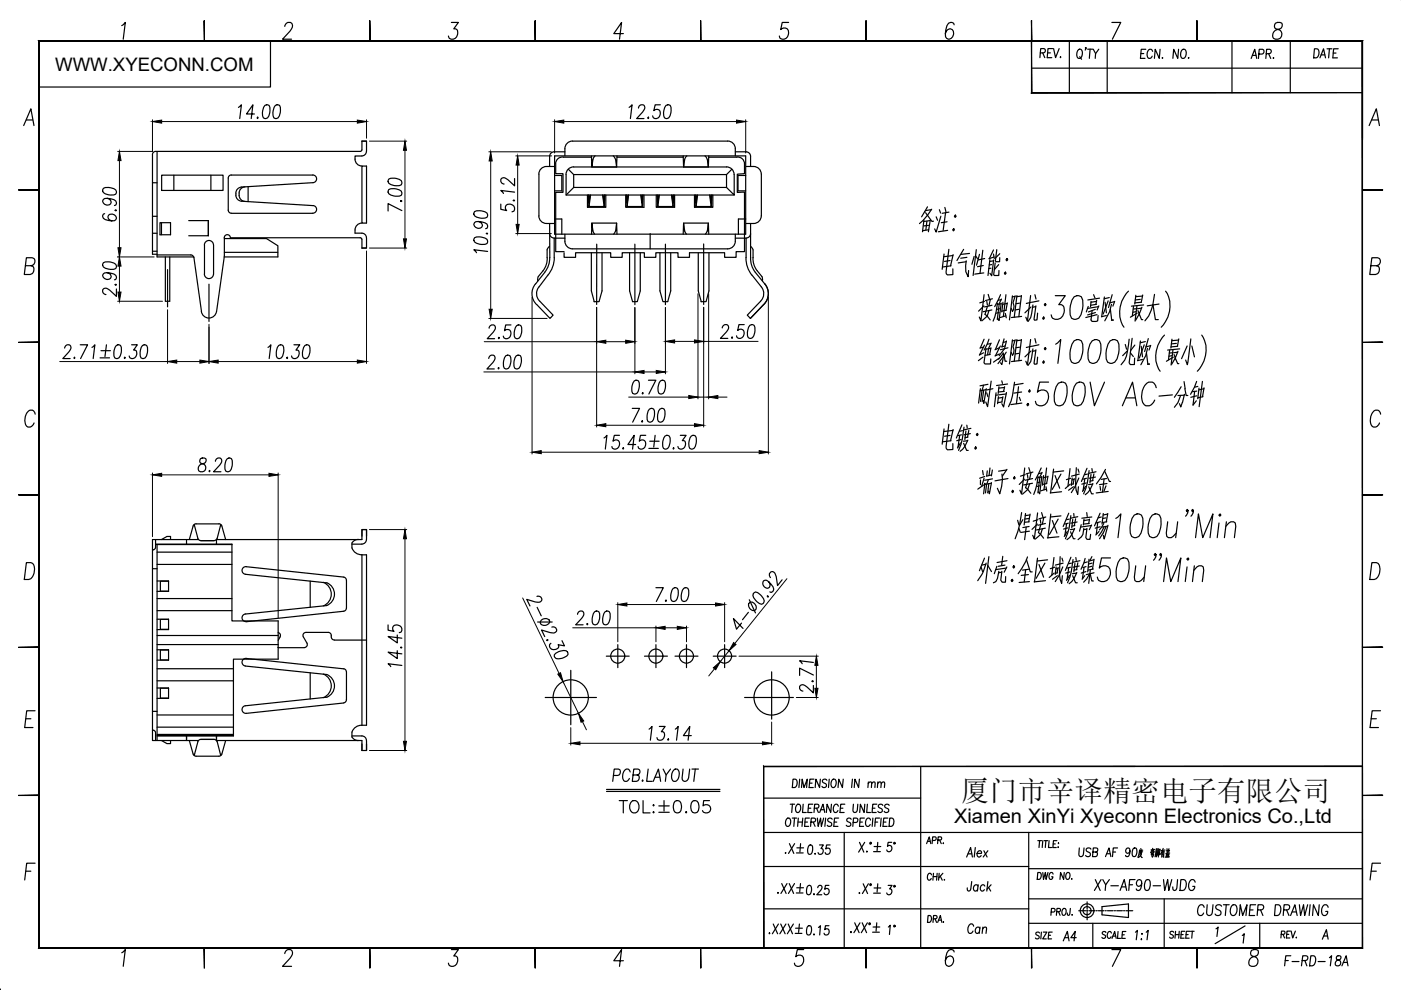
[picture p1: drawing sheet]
<svg xmlns="http://www.w3.org/2000/svg" width="297mm" height="210mm" viewBox="0 0 297 210" stroke-linecap="round" stroke-linejoin="round" font-family="sans-serif">
<defs><g id="words">
<text font-size="6" x="203.7" y="169.7">厦门市辛译精密电子有限公司</text>
<g font-size="5.3">
<text x="224.7" y="200.7">A4</text>
<text x="271.6" y="206">F-RD-18A</text>
</g>
<g font-size="4.9">
<text x="277.6" y="13.4">DATE</text>
<text x="170" y="190.9">0.25</text>
<text x="170" y="199.3">0.15</text>
<text x="204.3" y="199">Can</text>
</g>
<text font-size="4.3" x="202.3" y="174.6">Xiamen XinYi Xyeconn Electronics Co.,Ltd</text>
<text font-size="3.9" x="11.7" y="15.1">WWW.XYECONN.COM</text>
</g></defs>
<!-- layer: XY -->
<g fill="none" stroke="#000" stroke-width=".25">
<path d="M25.8 5.4l.8-.6-.5 3.5M57.3 8.7v9.8h-49.1M60.4 5.6v-.2a.92 .92 0 0 1 1.4-.5 1.21 1.21 0 0 1-.3 1.7l-1.6 1.7h1.9M95.7 4.8h1.5l-1 1.3h.4a1.18 1.18 0 0 1 .2 1.7 1.18 1.18 0 0 1-1.6 .2l-.1-.4M132.2 7.1h-2.1l1.7-2.3-.5 3.5M167.2 4.8h-1.4l-.3 1.5a.97 .97 0 0 1 1.3-.2 .97 .97 0 0 1 .4 1.2 1.06 1.06 0 0 1-.7 1 1.06 1.06 0 0 1-1.2-.3l-.1-.4M202.3 5.3l-.1-.4-.4-.1-.7 .1a4.2 4.2 0 0 0-.6 2.9l.2 .3a1.07 1.07 0 0 0 1.4-.6 1.07 1.07 0 0 0-.7-1.4l-.8 .5-.2 .5M218.7 14.4h70.2M220.6 11.2l.9-.1 .1-.4-.1-.3-.9-.1-.1 1.9M221.1 11.2l.4 1M222.1 8.7h66.8v20.6M222.1 11.2h.6"/>
<path d="M223.2 10.3h-1l-.2 1.9h1M223.4 10.3l.4 1.9 .8-1.9M224.8 12.1h.1zM226.7 8.7v11M228.7 10.5l.1-.1a.6 .6 0 0 1 .7 .8v.4a.6 .6 0 0 1-.6 .8 .6 .6 0 0 1-.6-.8l.1-.7zM228.9 12l.4 .6M230.3 10.2h-.2h.2l-.2 .4M230.6 10.4h1M231.1 10.4l-.1 2M231.8 10.4l.5 1-.1 1M233 10.4l-.7 1M234.7 8.7v11"/>
<path d="M235.7 4.8h1.9l-1.8 3.5M241.9 11.4h.6M242.9 10.4h-.9l-.2 2h1M244.4 10.9a.59 .59 0 0 0-.7-.4 .59 .59 0 0 0-.5 .7v.4a.57 .57 0 0 0 .4 .8 .57 .57 0 0 0 .7-.5M246 10.4l-.2 2-.9-2-.1 2M246.4 12.3h.1zM249.9 10.4l-.2 2-.9-2-.1 2M250.7 10.5l.2-.1a.57 .57 0 0 1 .6 .8v.4a.6 .6 0 0 1-.6 .8 .6 .6 0 0 1-.6-.8l.1-.7zM252 12.2v.2zM261.2 8.7v11M265.3 12.4l.7-2 .5 2M265.5 11.7h.8"/>
<path d="M266.9 11.5h.7l.4-.4a.48 .48 0 0 0-.3-.7h-.7l-.2 2M268.5 11.4l.9-.1 .1-.5-.1-.2-.9-.2-.1 2M269 11.4l.4 1M269.9 12.3h.2zM270.4 4.9a.77 .77 0 0 0 .1 1.2 1.12 1.12 0 0 1 1.3 1.4 1.12 1.12 0 0 1-1.8 .6 1.22 1.22 0 0 1 .8-1.8l.6-.2a.87 .87 0 0 0 .4-1.2l-.4-.1zM273.6 8.7v11M288.9 8.7v20.9M5 26.6l1.5-3.5 .7 3.5M5.6 25.4h1.3M21.9 39.9a2.73 2.73 0 0 1 2.6 .4l.2 .5a1.28 1.28 0 0 1-1.7 .5l-1.1-.5-.1-.3zM32.3 38.7h1M33.3 32.1v22.4h7.8"/>
<path d="M34.3 37.1h13v3.3h-13zM36.9 37.1v3.3M44.7 37.1v3.3M50.6 22.8l.6-.6-.4 2.9M51.2 39.7a1.3 1.3 0 0 0-1.2 1.3M51.2 39.7l15.2-1a.8 .8 0 0 0 .7-.8 .8 .8 0 0 0-.8-.8h-17.3a.65 .65 0 0 0-.6 .7v6.8a.65 .65 0 0 0 .6 .6h17.3a.83 .83 0 0 0 .8-.8 .83 .83 0 0 0-.7-.8l-15.2-.9M51.9 39.6a1.58 1.58 0 0 0-1.2 1.6 1.58 1.58 0 0 0 1.2 1.5M52.6 39.6v3.1M53.9 24.2h-1.6l1.3-2-.3 2.9M54.6 24.8v.3zM56.2 22.3l.5-.1a1.28 1.28 0 0 1 .5 1.7l-.5 1.1-.5 .1a1.31 1.31 0 0 1-.5-1.6zM58.4 22.3l.6-.1a1.28 1.28 0 0 1 .4 1.7l-.4 1.1-.6 .1a1.31 1.31 0 0 1-.5-1.6z"/>
<path d="M76.7 31.8l-.3 .3h-43.4a.65 .65 0 0 0-.7 .6v21.2h1M76.7 29.9h1v2.2M76.7 35.2h1v12.1h-1zM76.7 29.9v1.9M76.7 29.9h1M77.7 32.1a.96 .96 0 0 1-1 1h-1.4a1.61 1.61 0 0 0 1.4 2.1M82.4 38a2.77 2.77 0 0 1 2.7 .3l.1 .6a1.27 1.27 0 0 1-1.6 .4l-1.2-.4-.1-.4zM109.1 37.9v1.5l-1.4-1.3a1.08 1.08 0 0 0-1.4-.3l-.1 .3a.79 .79 0 0 0 .7 .9M114.3 36.9v8.9M116.5 33.2v2.1M117.4 35.3a2.87 2.87 0 0 0-2.7 .5l-.4 .7-.1 .4M117.6 33.1h40.5v16.5h-40.5z"/>
<path d="M117.6 37.2h1.5v3.3h-1.5M117.8 34.7v2.1h1.6v4h-1.6v12.6h1.8M119.4 33.3a1.45 1.45 0 0 0-1.6 1.4M119.5 33.3h5.9M119.8 32.2h-2.3a.96 .96 0 0 0-1 1M120.5 35.9l1.1 1.1M121.4 29.9a1.62 1.62 0 0 0-1.6 1.6v1.6M121.4 29.9h32.9M121.6 39.7l-1.6 1.7M121.6 37h32.4M121.6 39.7h32.4M121.6 37v2.7"/>
<path d="M125.4 33.1l.1 2.3 .2-1.6M126.2 33l-.5 .8M130 33l.5 .8M130.8 33.1l-.1 2.3-.2-1.6M130.8 33.3h14.1M133.4 22.8l.6-.6-.3 2.9M135.4 22.9v-.1a.76 .76 0 0 1 .9-.6 .69 .69 0 0 1 .2 1.1l-1.5 1.8h1.5M137.5 24.8l-.1 .3zM140 22.2h-1.1l-.3 1.3a.79 .79 0 0 1 1.1-.2 .79 .79 0 0 1 .3 1 .81 .81 0 0 1-.7 .8 .81 .81 0 0 1-.9-.5M141.2 22.3l.6-.1a1.28 1.28 0 0 1 .4 1.7l-.4 1.1-.6 .1a1.31 1.31 0 0 1-.5-1.6zM144.9 33.1v2.3l.3-1.6M145.6 33l-.5 .8"/>
<path d="M149.5 33l.5 .8M150.2 33.3h6M150.3 33.1l-.1 2.3-.2-1.6M154 37v2.7l1.7 1.7v-4.4M154.3 29.9a1.62 1.62 0 0 1 1.6 1.6v1.6M155.2 35.9l-1.2 1.1M155.6 37a1.58 1.58 0 0 0-1.6-1.6h-32.4a1.62 1.62 0 0 0-1.6 1.6v4.4h35.7M155.9 32.2h2.3a.96 .96 0 0 1 .9 1M156.2 33.3a1.45 1.45 0 0 1 1.6 1.4v2.1l-1.5 .1v3.9l1.5-.1v12.7h-1.7v1.2h-2.5v-1h-7.4v1h-2.5v-1h-4.6v1h-2.5v-1h-4.7v1h-2.4v-1h-7.5v1h-2.4v-1M158.1 37.2h-1.6v3.3h1.6M158.2 35.3a2.85 2.85 0 0 1 2.7 .5l.4 .7 .1 .4v8.9M159.1 33.2v2.1"/>
<path d="M290.3 26.6l1.5-3.5 .7 3.5M290.8 25.4h1.4M5.4 56.3h1.2a.88 .88 0 0 0 .8-.7 .88 .88 0 0 0-.6-1h-1.2l-.4 3.6h1.2a.98 .98 0 0 0 .8-.8 .98 .98 0 0 0-.6-1.1M21.9 55.7a2.73 2.73 0 0 1 2.6 .3l.2 .6a1.25 1.25 0 0 1-1.7 .5l-1.1-.5-.1-.3zM22.2 45.3l-.3 .1-.1 .5a1.75 1.75 0 0 0 1.9 .9h.6l.2-.2a.87 .87 0 0 0-.5-1.2 .87 .87 0 0 0-1.1 .7l.1 .3 .7 .4M22.7 42.1a.8 .8 0 0 1 .7 1.1 .92 .92 0 0 1-1.1 .2 .92 .92 0 0 1-.4-1.1 2.44 2.44 0 0 1 2.6 .3l.2 .6-.2 .3-.2 .1M22.7 57.8a.79 .79 0 0 1 .7 1.2 .92 .92 0 0 1-1.1 .1 .92 .92 0 0 1-.4-1 2.44 2.44 0 0 1 2.6 .3l.2 .5-.2 .4h-.2M24.4 44.6l.1-.1 .2 .1-.2 .1zM32.3 49.5h1M32.3 45.9h1M32.3 53.3h1M33.3 54.1h7.2"/>
<path d="M33.9 47.2h2.3v2.6h-2.3zM34.2 47.2v2.6M35.1 54.5v9.4h.9v-9.4M35.5 57.2v7.9M40 50h4.2v-3.2v3.2M40 46.8h4.2M40.5 54.1h.3l.3 .5M41.1 54.6l1.6 11.5M43.6 51.3a.96 .96 0 0 1 1.1-.2 .96 .96 0 0 1 .6 .8v6.2a.95 .95 0 0 1-1 1 .95 .95 0 0 1-.9-1l-.1-6.2zM47.6 50.6h8.9l2.4 1.5v2.4h-11.4M47.6 53.5h11.3M48.8 50.4a.65 .65 0 0 0-.6-.6 .65 .65 0 0 0-.7 .6l.1 3.9-1.7 11.8a1.63 1.63 0 0 1-1.6 1.3 1.63 1.63 0 0 1-1.6-1.4"/>
<path d="M48.9 50.4h27.5l.3 .3M50 41.4a1.3 1.3 0 0 0 1.2 1.3M50 41v.4M76.7 47.3a1.62 1.62 0 0 0-1.4 2.1h1.4a1 1 0 0 1 1 1v2.2h-1M76.7 50.8v1.8M76.7 52.6h1M82.4 40.2a2.77 2.77 0 0 1 2.7 .3l.1 .6a1.27 1.27 0 0 1-1.6 .5l-1.2-.5-.1-.4zM84.9 42.6l.2-.1 .1 .1-.1 .1zM85.2 44.7l-2.9-1.5v1.5M100.6 50.4a2.78 2.78 0 0 1 2.7 .4l.1 .5a1.28 1.28 0 0 1-1.7 .5l-1.1-.5-.1-.3zM100.6 44.9a2.84 2.84 0 0 1 2.7 .3l.1 .6a1.28 1.28 0 0 1-1.7 .4l-1.1-.4-.1-.4zM101.4 47a.82 .82 0 0 1 .7 1.2 .92 .92 0 0 1-1.1 .1 .92 .92 0 0 1-.4-1.1 2.47 2.47 0 0 1 2.7 .3l.1 .6-.1 .3-.3 .1"/>
<path d="M103.1 49.5l.2-.1 .1 .1zM103.4 53.3l-2.9-.3 .5 .6M106.2 43.3v1.1l1.2 .3a.81 .81 0 0 1-.1-1.1 .81 .81 0 0 1 1-.3 .83 .83 0 0 1 .8 .7 .83 .83 0 0 1-.6 .9M108.8 42.5l.2-.1 .1 .1-.1 .1zM109.1 40.7l-2.9-.3 .6 .6M114.2 45.8a1.62 1.62 0 0 0 1.7 1.6h1.5M115.2 57.4l-1.1 1.2-.1 1M116 53v1.6M116 54.6l-.2 1.5-.7 1.3M116.5 52.2l-.5 .8M116.5 47.4l.1 7.2M116.5 49.5a.96 .96 0 0 0 1 1"/>
<path d="M116.5 54.6l-.1 1.1-.3 1.1-2.5 3.4M117.5 54.6l-.1 1.2-.6 1.6-2.5 3.4M117.6 46.4h1.5v3.2M119.8 49.6a2.81 2.81 0 0 0 .4 2.7l.8 .4 .4 .1h32.9a1.62 1.62 0 0 0 1.6-1.7v-1.5M119.8 50.5h-2.3v4.1M124.6 41.4v2.6h3.8v-2.6M124.7 41.4l.1 2.4M124.8 41.4l.1 1.6 .2-1.6M124.9 43.8h.1M124.9 43.8h3.2M125.2 41.4l-.3 2.4M125.4 53.6v8.1l.6 2.3"/>
<path d="M125.5 47.3h5.2M125.7 49l.4 .6M125.7 49l-.2-1.7-.1 2.3M126.5 51.8v12.8M127.6 53.6v8.1l-.6 2.3M127.8 41.4l.3 2.4M127.9 41.4l.2 1.6 .1-1.6M128.1 43.8h.1M128.2 41.4l-.1 2.4M130.1 49.6l.4-.6 .2-1.7 .1 2.3M132.7 41.4v2.6h3.8v-2.6M132.8 41.4l.1 2.4"/>
<path d="M132.9 41.4l.1 1.6 .2-1.6M133 43.8h.1M133 43.8h3.2M133.3 41.4l-.3 2.4M133.5 53.6v8.1l.6 2.3h1l.6-2.3v-8.1M134.6 51.8v12.8M135.9 41.4l.3 2.4M135.9 41.4l.3 1.6v-1.6M136.2 43.8h.1M136.3 41.4l-.1 2.4M137.8 49.5v3.3M139.1 41.4v2.6h3.9v-2.6"/>
<path d="M139.3 41.4l.2 2.4M139.4 41.4l.1 1.6 .2-1.6M139.5 43.8h.1M139.8 41.4l-.3 2.4M139.9 53.6v8.1l.7 2.3h1l.6-2.3v-8.1M141.1 51.8v12.8M142.4 41.4l.3 2.4M142.5 41.4l.2 1.6 .1-1.6M142.7 43.8h.1M142.8 41.4l-.1 2.4h-3.2M144.9 47.3h5.3M145.1 49l.4 .6"/>
<path d="M145.2 49l-.3-1.7v2.3M147.2 41.4v2.6h3.9v-2.6M147.4 41.4l.1 2.4M147.5 41.4l.1 1.6 .2-1.6M147.6 43.8h.1M147.6 43.8h3.2M147.9 41.4l-.3 2.4M148 53.6v8.1l.7 2.3M149.2 51.7v12.9M149.6 49.6l.4-.6 .2-1.7 .1 2.3M150.3 53.6v8.1l-.6 2.3M150.5 41.4l.3 2.4"/>
<path d="M150.5 41.4l.3 1.6 .1-1.6M150.8 43.8h.1M150.9 41.4l-.1 2.4M155.9 50.5h2.3v4.1M158.1 46.4h-1.5v3.2M158.2 54.6v1.2l.6 1.6 2.6 3.4a2.26 2.26 0 0 1-.1 3.1l-2.9 2.9 .7 .7 2.8-2.9a3.2 3.2 0 0 0 .2-4.4M159.1 49.5a.96 .96 0 0 1-.9 1M159.1 47.4v7.2M159.1 52.2l.6 .8M159.1 54.6l.1 1.1 .6 1.5 2.3 3M159.7 54.6l.1 1.5 .7 1.3M159.7 53v1.6"/>
<path d="M160.5 57.4l1 1.2M161.4 45.8a1.62 1.62 0 0 1-1.6 1.6h-1.6M161.5 58.6l.1 1M195.9 46.7l-.3 2.4M196.2 45.1l1.4 1.9 .3-.1M196.5 46.9l-.2 1.8M196.6 43.9l-1.2 2.1M196.9 47.8l-1 .1M196.9 48.7l-1.3 .2M197.2 46.8l-1.3 .2M197.2 46.7l-.4 2.4M197.4 44.5l-1.2 .2"/>
<path d="M197.5 44.4l-.8 1.2-1.7 1.8M198.5 46l.3 .7M199.2 44.5l.2 .7M199.5 45.8l-1 3.4-.3-.7M200.2 53.9l-.4 3.2M200.3 44l.3 .9M200.5 45.1l-.5 3.7M200.8 47l-1.2 .2M200.9 48.8l-2 .3M201.2 52.9l-.6 4.8 .1 .4 .2 .2 1.1-.1v-1.2M201.2 45l-1.4 .2M201.4 55.2l-1.1 .2"/>
<path d="M201.6 56.4l-1.8 .2M202 54.2l-1.9 .2M202.1 54l-.6 2.4M202.2 48.5l.2 .2-.3 .3-.1-.3zM202.6 45.6l.1 .3-.2 .2-.2-.2zM204.3 52.9l-1.4 2.3M204.8 55.5l-1.6 .2M204.9 55.3l-.1 2.3 .5 1.1 .1-1.3M205 54.6l-1.3 .2M205.6 53.7l-1.8 .2M206.5 54.4l-.4 1.6M206.8 54.2l.4 .6"/>
<path d="M207 52.9l-.7 5.5M207.7 53.9l-.7 2.3M208.4 53.1l-.6 4.9M208.5 56.3l-1.3 .3M208.6 57.9l-1.9 .2M208.8 54.8l-1.4 .3M209.9 55l-.4 3.4M210.1 56.9h-.4M210.3 56.1l-.6 .1M210.6 53l-.8 1.8M210.6 53.9l.2 .9M210.7 55.3l-.9 .1"/>
<path d="M210.7 55.1l-.4 3.4-.4-.6M210.7 54.5l-1 .4M211 55.7l-.3 2.5 .1 .2h1v-1M211.3 52.9l-.3 2.4 .2 .2h.7l.1-.9M211.7 56.1l-.9 1.1M212 53.8l-.9 .8M213.2 57.7l.1 .2-.2 .3-.2-.3zM213.5 54.8l.2 .3-.2 .2-.2-.2zM290.6 56.3h1.3a.88 .88 0 0 0 .8-.7 .88 .88 0 0 0-.6-1h-1.2l-.5 3.6h1.2a.98 .98 0 0 0 .8-.8 .98 .98 0 0 0-.5-1.1M13.7 73.8v-.1a.75 .75 0 0 1 1.2-.4 .94 .94 0 0 1-.3 1.3l-1.3 1.4h1.6M15.8 75.7v.3l-.1-.1zM17 73.1h1.6l-1.5 2.9"/>
<path d="M19.5 73.7l.6-.6-.3 2.9M21.2 75.9h2M21.4 74.4h2M22.6 73.1l-.3 2.5M24.4 60.4l.1-.1 .2 .1-.2 .1zM24.7 73.3l.5-.2a1.28 1.28 0 0 1 .5 1.7l-.5 1.1-.6 .1a1.28 1.28 0 0 1-.4-1.6zM24.7 61.3v1.5l-1.4-1.3a.9 .9 0 0 0-1.5 0 .8 .8 0 0 0 .7 1M26.5 75.7l-.1 .3-.1-.1zM27.9 73.1h1.2l-.8 1.1h.3a.97 .97 0 0 1 .2 1.4 .97 .97 0 0 1-1.3 .1l-.1-.2M30.2 73.3l.6-.2a1.28 1.28 0 0 1 .4 1.7l-.4 1.1-.6 .1a1.28 1.28 0 0 1-.5-1.6zM44.3 60.3v7.8M56.8 73.7l.6-.6-.3 2.9"/>
<path d="M59.1 73.3l.6-.2a1.28 1.28 0 0 1 .4 1.7l-.4 1.1-.6 .1a1.28 1.28 0 0 1-.5-1.6zM60.8 75.9l.1-.2 .1 .2-.1 .1zM62.3 73.1h1.2l-.8 1.1h.4a.97 .97 0 0 1 .2 1.4 .97 .97 0 0 1-1.4 .1l-.1-.2M64.7 73.3l.5-.2a1.28 1.28 0 0 1 .5 1.7l-.5 1.1-.6 .1a1.25 1.25 0 0 1-.4-1.6zM103.6 76v-.1a.76 .76 0 0 1 1-.6 .7 .7 0 0 1 .2 1.1l-1.6 1.8h1.6M103.7 69.6v-.2a.75 .75 0 0 1 1.2-.4 .95 .95 0 0 1-.3 1.4l-1.3 1.4h1.6M105.6 71.7l.2-.2 .1 .2-.1 .1zM105.7 77.9l.1 .2-.1 .1-.1-.1zM107.2 75.4l.6-.1a1.27 1.27 0 0 1 .5 1.7l-.5 1.1-.6 .1a1.31 1.31 0 0 1-.4-1.6zM108.3 68.9h-1.1l-.2 1.2a.79 .79 0 0 1 1-.1 .79 .79 0 0 1 .3 1 .82 .82 0 0 1-.7 .8 .82 .82 0 0 1-.9-.5M109.5 75.4l.5-.1a1.27 1.27 0 0 1 .5 1.7l-.5 1.1-.5 .1a1.31 1.31 0 0 1-.5-1.6zM109.5 69l.6-.1a1.28 1.28 0 0 1 .5 1.7l-.5 1.1-.6 .1a1.25 1.25 0 0 1-.4-1.7z"/>
<path d="M113.5 60.2a3.2 3.2 0 0 0 .3 4.4l2.8 2.9 .7-.7-2.8-2.9a2.23 2.23 0 0 1-.2-3.1M125.9 64h1M148.6 64h1M153.1 69.5v-.1a.75 .75 0 0 1 1.2-.4 .95 .95 0 0 1-.3 1.4l-1.3 1.3h1.6M155.1 71.6l.1-.1 .1 .1-.1 .1zM157.8 68.8h-1.1l-.3 1.3a.79 .79 0 0 1 1-.2 .79 .79 0 0 1 .3 1 .82 .82 0 0 1-.6 .8 .82 .82 0 0 1-.9-.5M159 69l.6-.2a1.28 1.28 0 0 1 .4 1.7l-.5 1.1-.5 .1a1.25 1.25 0 0 1-.5-1.6zM208.4 75.7l-1 .8M208.5 73.6l-.7 .2M208.5 74.8l-.9 .5M208.6 64.8l-1.1 1.2M208.6 62.5l-.6 5.5-.4-.8"/>
<path d="M208.6 71.9l-.7 1.8M208.7 63.9l-1 .3M208.7 73.2l-1 2M209 73.9l-.4 3 .2 .3h1.2l.1-1.1M209.2 63.9l.1 .8M209.3 65l-.5 1.6 1.1 1.2M209.5 62.4l.3 .9M209.6 74l-.2 1.2M209.7 65.8l-.4 1.2-1.1 1M209.7 71.9l-1.1 2.3M209.9 75.2l-1 .1M210 63.5l-.3 1.3"/>
<path d="M210 73.9l-1 .1M210.1 72.8l-.8 .2M210.1 73.7l-.3 1.5M210.1 72.7l-.5 1.2M210.3 65.7l-1.9 .4M210.3 64.7l-1.6 .4M210.4 63.3l-1.5 .4M211.5 64.3l-.3 1.7-.6 2.1M211.8 76l-1.2 .8M211.8 66.3l-.5 .1M211.8 64.5l-.4 3.3M211.9 73.7l-.9 .5"/>
<path d="M211.9 75l-.9 .5M211.9 72l-.8 2M211.9 65.5l-.5 .1M212.1 73.4l-1 2M212.1 62.5l-1.2 2.5M212.3 64.3l-.5 3.7-.3-.5M212.3 63.5l-.6 .2M212.3 64.4l-.9 .1M212.3 63.4l-.5 1.1M212.6 64.1l-.2 2M212.7 74.8l.1 .5-.4 2-.3-.4M212.7 74.9l-1 1.3"/>
<path d="M212.7 75.6l-1.1 1.5M212.9 71.9l-.5 1.6M212.9 75.3l.2 1.3h.4M213 73.9l-1.2 1.5M213.1 73.4l-.7 .1M213.2 66.5l.1 .9M213.2 67l-1.1 .3M213.3 62.5l-.6 4.6M213.3 72.4l-.6 .2M213.3 65.8l-.9 .2M213.3 74.7l-.5 .8M213.4 72.3l-.4 1.7"/>
<path d="M213.5 64.3l-.9 .2M213.6 64.2l-.3 1.6M213.7 73.7l-1.6 .5M214.7 62.7l-.7 5.1M214.7 72l-.7 5.2M215.2 62.8l-.6 .2M215.2 72.2l-.6 .1M215.3 62.7l-.5 1.4 .2 .8-.1 .8-.2 .3-.3-.6M215.3 72l-.5 1.5 .2 .7-.1 .8-.2 .3-.3-.6M215.6 62.7l-.6 4.6M215.6 72l-.6 4.6M216 65.6l-.8 .1"/>
<path d="M216 74.9l-.8 .1M216.2 64.3l-.8 .1M216.2 73.6l-.8 .1M216.5 62.8l-.9 .1M216.5 72.1l-.9 .1M216.6 62.7l-.6 4.5M216.6 72l-.6 4.5M216.6 67.1l-2.2 .2M216.6 76.4l-2.2 .3M218.5 62.7l-.7 5.4-.3-.8M218.5 72l-.7 5.4-.3-.8M218.6 65.1l-1.3 1.2"/>
<path d="M218.6 74.4l-1.3 1.3M218.7 64.1l-1.1 .2M218.7 73.4l-1.1 .3M219 64.7l-.5 2.6-.5 .8M219 74l-.5 2.7-.5 .8M219.4 62.5l.3 .9M219.4 71.8l.3 .9M219.6 65l-.6 .1M219.6 74.4l-.6 .1M219.6 64.8l-.4 2.9 .2 .2 .5-.1 .1-1.4M219.6 74.2l-.4 2.8 .2 .2h.5l.1-1.5M220.3 63.8l-1.5 .3"/>
<path d="M220.3 73.1l-1.5 .3M221.3 67.2l.1 .3-.2 .2-.1-.2zM221.3 76.6l.1 .2-.2 .2-.1-.2zM221.6 64.4l.2 .2-.2 .2-.2-.2zM221.6 73.7l.2 .2-.2 .3-.2-.3zM223.7 62.7h2.2l-1.4 1.9h.6a1.8 1.8 0 0 1-.8 3.1 1.03 1.03 0 0 1-1.4-.9M223.8 73l1.1-1-.6 5M227.7 62.9l.6-.2 1 .2a4.8 4.8 0 0 1-.6 4.6l-.6 .2-.9-.2a4.8 4.8 0 0 1 .5-4.6zM227.7 72.3l.6-.3 1 .3a4.7 4.7 0 0 1-.6 4.5l-.6 .2-.9-.2a4.7 4.7 0 0 1 .5-4.5zM230.7 65l-.4 1.1M231.3 63.9l-.1 1.1M231.5 65.8l-.2 2 .2 .3 1.2-.1 .1-1.1"/>
<path d="M231.6 72.3l.6-.3 .9 .3a4.7 4.7 0 0 1-.6 4.5l-.6 .2-.9-.2a4.7 4.7 0 0 1 .6-4.5zM231.9 62.5l.2 .7M232.2 65.6l-1.4 .5M232.2 66.3l-1.6 .5M232.5 64.5l-1.2 .2M232.5 63.9l-1.2 .2M232.5 63.7l-.1 .8M232.6 66.7l-2.4 .6M232.9 65l-2.3 .4M233 64.8l-.4 .9M233.1 63.2l-2.5 .4M234.2 63l-.6 4.2"/>
<path d="M234.3 64.1l.3 2.2M234.6 66.9l-1.1 .3M235 63.8l-1.1 2.8M235.2 63.1l-1.1 .2M235.4 72.3l.6-.3 .9 .3a4.7 4.7 0 0 1-.5 4.5l-.6 .2-1-.2a4.7 4.7 0 0 1 .6-4.5zM235.4 65.6l.3 2.2h.3M235.6 67.9h.4M235.7 64.5l-.4 1.6-1.1 1.9M235.8 62.5l-.8 2.7M236.3 64l-1 .2M236.3 63.9l-.3 1M238.6 73l.3 1"/>
<path d="M239 74.4l-1 1M239.3 61.7a6.2 6.2 0 0 0-1 7.7M239.4 71.9a15 15 0 0 1-.9 4.4l-.8 1M239.7 74.8l.6 .8M240 71.7l-.6 5.2 .2 .4h.9l.1-1.4M240.3 64.9l-.2 2.1M240.6 73.2l-.9 1.2M240.8 66.1l-.6 .1M240.8 62.6l-.2 1.9M240.9 65.5h-.6M241.1 64.8l-.4 3.3M241.1 66.4l-1.4 .9"/>
<path d="M241.8 63.5l-1.1 .1M241.8 72.3l-.6 4.2M242 73.4l.2 2.3M242 64.1l-1.4 .1M242 65.3l-.8 .2M242.1 65.1l-.6 1.5-.2-.8M242.2 62.8l-1.4 .1M242.2 76.2l-1 .3M242.3 67.8h-.3l-.5-1.2-.7 1.3M242.3 62.5l-.3 1.5M242.5 64.7l-2.6 .2M242.6 73.1l-1 2.8"/>
<path d="M242.8 72.4l-1 .3M243.1 74.9l.3 2.3h.3M243.3 73.9l-.4 1.5-1 1.9M243.3 77.2h.4M243.5 71.8l-.8 2.7M243.9 73.3l-1 .2M244 73.2l-.4 1M244.5 64.7l.5 3.1h.6M244.8 62.4a9.2 9.2 0 0 1-2.1 5.6M245.7 64.5l-2.5 .3M246.9 71a6.3 6.3 0 0 0-.9 7.7M247.1 61.7a6.1 6.1 0 0 1-.9 7.7"/>
<path d="M248 74.2l-.3 2.1M248.4 75.4l-.6 .1M248.5 71.9l-.3 1.9M248.5 74.8l-.6 .1M248.7 74.2l-.4 3.2M248.8 75.7l-1.5 .9M249.4 72.8l-1 .1M249.7 73.4l-1.4 .1M249.7 74.7l-.9 .1M249.8 74.5l-.6 1.4-.3-.7M249.9 72.1l-1.5 .1M249.9 71.9l-.3 1.5"/>
<path d="M249.9 77.1h-.2l-.5-1.2-.8 1.3M250.1 74l-2.5 .2M251.7 73.4l-1.2 2.6M252.5 71.9l-.8 5.4-.3-1M252.7 73.4l.5 2.3M254.8 71a6.1 6.1 0 0 1-.9 7.7M7.5 87.8l-.1-.3-.5-.5a1.37 1.37 0 0 0-1.5 1.3 2.03 2.03 0 0 0 .5 2.2 1.14 1.14 0 0 0 1.3-.8M42.5 97.3a.64 .64 0 0 0 .1 .9 .9 .9 0 0 1 1 1.2 .9 .9 0 0 1-1.5 .4 1.15 1.15 0 0 1 1.2-1.6 .6 .6 0 0 0 .4-.5 .6 .6 0 0 0-.4-.6zM44.3 99.9l.1-.1 .1 .1-.1 .1zM45.7 97.8v-.1a.75 .75 0 0 1 1.1-.4 .95 .95 0 0 1-.2 1.3l-1.3 1.4h1.5M48.2 97.3l.6-.2a1.28 1.28 0 0 1 .4 1.7l-.4 1.1-.6 .1a1.28 1.28 0 0 1-.5-1.6zM128.1 92.9l.6-.6-.4 2.9"/>
<path d="M131.3 92.3h-1.1l-.2 1.2a.8 .8 0 0 1 1-.1 .8 .8 0 0 1 .3 1 .82 .82 0 0 1-.7 .8 .82 .82 0 0 1-.9-.5M132 95.1l.2-.2v.2l-.1 .1zM134.1 86.6h1.5l-1.5 2.9M134.5 80.8l.6-.2a1.28 1.28 0 0 1 .4 1.7l-.5 1.1-.5 .1a1.28 1.28 0 0 1-.5-1.6zM134.8 94.2h-1.7l1.4-1.9-.4 2.9M136 89.4l.2-.2 .1 .2-.2 .1zM136.3 83.3l.1 .1-.2 .1zM136.9 92.3h-1.1l-.3 1.2a.79 .79 0 0 1 1.1-.1 .79 .79 0 0 1 .3 1 .82 .82 0 0 1-.7 .8 .82 .82 0 0 1-.9-.5M137.5 80.6h1.6l-1.5 2.9M137.6 95.1h2M137.7 86.7l.6-.1a1.28 1.28 0 0 1 .4 1.7l-.4 1.1-.6 .1a1.28 1.28 0 0 1-.5-1.7zM137.8 93.5h1.9"/>
<path d="M138.9 92.3l-.3 2.5M139.9 86.7l.6-.1a1.28 1.28 0 0 1 .5 1.7l-.5 1.1-.6 .1a1.28 1.28 0 0 1-.4-1.7zM140 80.8l.6-.2a1.31 1.31 0 0 1 .5 1.7l-.5 1.1-.6 .1a1.28 1.28 0 0 1-.4-1.6zM141 92.4l.6-.1a1.23 1.23 0 0 1 .4 1.7l-.4 1.1-.6 .1a1.28 1.28 0 0 1-.5-1.7zM142.7 95.1l.1-.2 .1 .2-.1 .1zM144.2 92.3h1.3l-.8 1.1h.3a.97 .97 0 0 1 .2 1.4 .97 .97 0 0 1-1.4 .1l-.1-.2M146.6 92.4l.5-.1a1.28 1.28 0 0 1 .5 1.7l-.5 1.1-.5 .1a1.28 1.28 0 0 1-.5-1.7zM200.2 90.9l-.4 3.3M201.2 90l-.6 4.7 .1 .5 .2 .2 1.1-.1v-1.2M201.4 92.3l-1.1 .2M201.6 93.4l-1.8 .3M202 91.3l-1.9 .2"/>
<path d="M202.1 91.1l-.6 2.3M203.5 92.4l-.4 2.4M203.6 93.9l-.6 1.1M203.8 93.2l-1 .2M203.8 92.2l-.7 .2M203.9 90.1l-1.1 2.8M204.1 91.3l-.6 .1M204.3 94l.6 1.5h.4M204.4 90.6l-.4 2.6-.8 2.3M204.8 91.4l-.2 1.8M205 90.1l.1 .7M205.1 93.4l-.8 .1"/>
<path d="M205.2 93.3l-.6 1.3-1 1.1M205.2 92.7l-.6 .1M205.4 91.3l-.3 1.4M205.7 91.9l-1.3 .3M205.9 90.8l-1.5 .3M206.9 94.8l.1 .2-.2 .2-.1-.2zM207 92.1l.2-.2 .2 .2-.2 .3zM207.9 82.4l-.4 3.1M208.3 99.8l.2 .9M208.5 81.7l-.3 1.1-.3 2.3M208.6 82.7l-.4 2.5M209.1 82.6l-1.3 .3"/>
<path d="M209.1 82.4l-.5 3.1-.1-.6M209.2 83.3l.3 .8M209.3 99.8l-.1 1.1M209.5 81.5l-1.7 .3M209.9 99.2l-.2 1.6M210.1 80.8l-.7 5.4-.4-1M210.4 99.6l-.2 1.3M210.5 82.4l-1.2 .3M211.2 83.3l-.4 2.9M211.7 84.1l-.2 1.5M211.8 82l-.2 1.4M212.4 80.7l.1 .6"/>
<path d="M212.5 85.2l-1 .2M212.6 84.3l-.9 .1M212.6 84.1l-.2 1.1M212.9 83l-1.2 .1M212.9 82.2l-1.1 .1M213 82l-.2 1M213.3 83.5l-2.2 .3M213.4 83.2l-.6 3.1-.4-.7M213.4 99.6l-1.7 .3M213.5 99.5l-1 1.5M213.6 81.4l-2.3 .3M215.1 81l-.4 2.9-.9 2.3"/>
<path d="M215.9 82l-.4 3.6M216.1 84.2l.3 .7M216.6 83.1l-1.6 .2M216.6 85.5l-2.3 .3M216.9 81.3l-1.9 .3M217.3 99.2l-.7 5.6-.4-.9M217.9 85.5l.2 .3-.2 .2-.2-.2zM218.1 82.9l.2-.2 .1 .2-.2 .3zM218.1 99.2l.3 .9M220.8 99.2l-1.3 2.6M221.9 99.2l-.6 4.6M222.3 81h-1.9l-.5 2.2a1.37 1.37 0 0 1 1.8-.3 1.37 1.37 0 0 1 .6 1.7 1.49 1.49 0 0 1-1 1.4 1.49 1.49 0 0 1-1.6-.5l-.2-.4"/>
<path d="M223.4 99.5l-.7 5M224.4 81.3l.6-.3 .9 .3a4.8 4.8 0 0 1-.5 4.5l-.6 .2-1-.2a4.8 4.8 0 0 1 .6-4.5zM225.5 99.8l-2.2 .3M226.9 99.3l-.5 3.8M228.2 99.2l-.2 3.7 .2 1M228.2 81.3l.6-.3 1 .3a4.8 4.8 0 0 1-.6 4.5l-.6 .2-.9-.2a4.6 4.6 0 0 1 .5-4.5zM228.6 99.5l.2 .7M230.5 99.3l-1.2 2.8M230.9 99.8l-.4 2.6-.7 2.3M231.1 81l.9 5 2.2-5M231.5 99.3l.1 .7M234.2 100l1 2.1h.3"/>
<path d="M234.4 99.5l-1 1.8-.9 1.3M238 86l2.1-5 .9 5M238.7 84.4h2M245.1 82.2l-.1-.5-.7-.7a1.64 1.64 0 0 0-1.8 1.2 2.97 2.97 0 0 0 .4 3.8 1.63 1.63 0 0 0 1.9-1.2M248.6 83.7l-2.9 .3M250.3 83.9l-.5 1.5-.8 1M250.4 82l-1.4 2.2M250.7 85.4l-.4 .9-.2-.7M251 83.8l-1.2 .1M251 80.9l.3 1.5M251.1 83.6l-.4 1.8M251.2 82.4l.3 1.5h.3"/>
<path d="M253.3 83l-.4 2.8M253.6 85l-.7 .9M253.7 80.9l-1.3 2.7M253.7 83.9l-1.2 .3M253.8 82.9l-1 .2M254 81.9l-.8 .2M254.2 82.3l-.3 2.2M254.9 80.9l-.7 5.3M255 84.1l-1 .2M255.3 82.4l-1.1 .3M255.3 82.2l-.3 1.9M292.7 87.8l-.1-.3-.5-.5a1.35 1.35 0 0 0-1.5 1.3 1.94 1.94 0 0 0 .6 2.2 1.14 1.14 0 0 0 1.3-.8"/>
<path d="M5.6 119.3h.9a1.25 1.25 0 0 1 .8 1.4 1.84 1.84 0 0 1-2.1 2.2zM33 114.4v1.7a.54 .54 0 0 1-.7 .5M33 115.4h16.2v16.2h9.8v8.2h-9.5v16.2h-16.2M33 115.5h16.2M33.3 115.5v41.5M33.3 119.7h15.9M33.3 117.1h15.9M34.2 114.4l1.2-.7h.8v.7M39.5 114.4v1M40.9 111.5l-.8 2.9M41.2 111.2l.8 3M41.6 111.1l-.5 .2-.2 .2"/>
<path d="M41.6 111.1h4.8M41.9 114.1l.2 .3 .5 .2M42.1 114.4h-9.8v42.6h9.8M42.6 114.6h2.8M46 114.1l-.1 .3-.5 .2M46.4 111.1l.5 .2 .1 .2 .8 2.9M46.8 111.2l-.8 3M74.6 115.4h2.1M76 114.4a1.53 1.53 0 0 0-1.4 .7 2.03 2.03 0 0 0 2.1 2.5M76.7 115.4a.96 .96 0 0 0 1-1v-2.1h-1v2.1h-30.8v1M76.7 113.7v-1.4h1v1.4M76.7 117.6h1v36.2h-1z"/>
<path d="M207.9 101.8v1M208.6 102.8l-1.3 .9M208.6 101.4l-.5 1.7M208.7 118.3l-1 2.7M208.8 101l-1.1 .4M208.8 102.6v-.1l-.3 2.2M209 119.6l-.9 .2M209.1 119.4l-.9 2.4-.9 1.3M209.2 102.7l-.3 1.8M209.4 119.9l.8 1.3M209.6 101.7l-.4 .9M209.6 102.6l-.2 1.9"/>
<path d="M209.7 118l-.7 5.7M210.1 102.5l-1.3 .2M210.2 102.3l-.4 2.4-.2-.6M210.2 100.7l-1.1 .3M210.4 101.5l-1.6 .3M212.4 100.5l.1 1.1-.5 3.1-.5-1.2M212.6 118l-.2 1.8M213.1 119.8l-1.4 .3M213.5 118.9l-2.1 .4M213.7 101.5l-2.7 .5M214.7 104l.2 .2-.2 .3-.2-.3zM215 120l.1 .2-.2 .3-.2-.3z"/>
<path d="M215.1 101.1l.2 .2-.3 .3-.1-.3zM215.8 110.3l.2 1M216 112l.3 .9M216.6 108.7l-.4 2.5-1 3M216.9 110.2l-.7 1.2M217.2 101.6l-1.1 1.1M217.3 100.6l-.9 .4M217.4 108.9l-.3 2.4M217.6 111.8l-.4 2.6M217.6 118.6l.8 2.7h.4M217.8 100.6l.1 .8M217.9 118.1l-.4 .9-1.6 2.6"/>
<path d="M218 101.7l-.5 1.7 1.1 1.2M218.1 109.9l-.8 .2M218.2 111.6l-1.3 .3M218.2 110.6l-1 .1M218.3 112.6l-1.8 .3M218.3 102.6l-.4 1.2-1.1 1M218.3 109.2l-.9 .1M218.4 109l-.3 1.6M218.6 100.2l-.3 1.4M218.9 102.5l-1.9 .3M218.9 101.5l-1.6 .3M219 100.1l-1.4 .4"/>
<path d="M219.9 111.1l-1.1 1.1M220 118.3l-.7 5.1M220 108.7l-.7 5.6-.3-.8M220.1 110.2l-1 .3M220.1 101l-.3 1.8-.6 2M220.3 119.7l1 2.7M220.4 103l-.5 .1M220.5 101.3l-.4 3.2M220.5 102.2l-.5 .1M220.6 110.2l.1 .7M220.7 111.2l-.5 1.7 1.1 1.2M220.8 108.7l.3 .9"/>
<path d="M220.9 101.1l-.8 .2M220.9 101l-.5 3.7-.3-.4M220.9 100.3l-.6 .1M220.9 100.2l-.5 1M221 112.1l-.4 1.2-1.1 1M221.3 100.8l-.3 2.1M221.3 109.7l-.3 1.4M221.5 119.4l-1.8 3.2M221.6 112l-1.9 .4M221.6 111l-1.5 .4M221.7 109.6l-1.4 .4M221.8 103.2l.1 .9"/>
<path d="M221.9 103.7l-1.2 .4M221.9 102.5l-.9 .2M222.1 118.7l-2.2 .2M222.1 101.1l-.9 .2M222.2 101l-.3 1.5M222.8 109l-.6 5M223.1 110.4l1 2.6M223.5 118.2l-.5 3.7M223.7 100.8l1 2.7M224.4 110.1l-1.9 3.2M224.5 113.8l-2.4 .2M224.8 118l-.2 3.8 .2 1"/>
<path d="M224.9 100.5l-1.8 3.3M224.9 109.4l-2.2 .2M225.1 104.3l-2.4 .2M225.2 118.3l.2 .7M225.4 119.4l-1.6 .4M226.1 111.1l-.3 2.5M226.3 112.7l-.7 1M226.4 111.9l-.9 .3M226.5 110.9l-.7 .2M226.6 108.8l-1.2 2.8M226.7 110.1l-.6 .1M226.9 102.7l-1 .9"/>
<path d="M227 112.7l.6 1.5h.3M227 101.4l-.9 .3M227 109.3l-.3 2.6-.8 2.3M227.1 118.1l-1.2 2.8M227.2 119.4l-.6 .1M227.3 101.3l-.2 1.6M227.4 110.1l-.2 1.8M227.5 118.6l-.4 2.7-.8 2.3M227.6 103.2l-1 .7M227.6 102.6l-.4 .1M227.7 108.9v.6M227.7 101.6l-.4 .2"/>
<path d="M227.8 101.5l-.3 1.1M227.8 112.2l-.9 .1M227.8 112l-.5 1.4-1.1 1M227.9 111.4l-.6 .2M227.9 119.5l-.2 1.8M228.1 110l-.3 1.4M228.1 118.2l.1 .6M228.4 110.7l-1.4 .2M228.5 109.6l-1.5 .3M228.5 119.3l-.3 1.5M228.6 103.2l-.1 1.6-.3-.9M228.7 101.3l-.7 1.7-.9 1.5"/>
<path d="M228.8 100.5l-1.6 .5M229 118.9l-1.5 .3M229.2 111.2l-.3 1.4M229.8 112l-.2 1.3-.3 .5-.7 .6M229.8 110.1l-.1 1.2M230 101.6l-.4 2.4M230.1 118.4l-.9 2.3M230.2 103.1l-.7 1.1M230.3 102.4l-.9 .3M230.4 101.4l-.8 .2M230.4 108.7l.1 .8M230.4 112.2l-.6 .1"/>
<path d="M230.4 112l-.2 2 .3 .4h.6l.1-1.1M230.5 119.1l-.6 .2M230.6 100.5l-.6 .1M230.8 103.2l.6 1.5h.4M230.9 118.6l-.3 2.7M230.9 111l-1.2 .1M230.9 110.2l-1.1 .2M231 110.1l-.2 .9M231.3 100.6l-.2 1.8M231.3 111.4l-2.2 .4M231.4 111.3l-.4 1M231.5 109.6l-2.1 .3"/>
<path d="M231.5 118l-.4 .8M231.5 119.4l-.7 .2M231.7 102.7l-.9 .1M231.7 102.5l-.6 1.3-1 1.1M231.7 101.9l-.6 .1M231.9 118.7l-1 .2M231.9 100.5l-.2 1.4M232 118.6l-.4 2M232.2 101.1l-1.3 .3M232.4 100l-1.5 .3M232.7 110.8l-.3 2.4M233 112.7l-.7 .7"/>
<path d="M233.2 103.1l.1 .8M233.2 111.7l-1 .3M233.2 108.8l-1.1 2.7M233.3 110.6l-.9 .3M233.5 109.6l-.7 .2M233.9 108.9l-.3 2.2M234 111l-.9 1.4M234.1 111.8l-1.2 1.8M234.1 101.5l-.3 2.8M234.5 111.8l-.6 1.2-.8 1.2M234.5 109.8l-.7 .1M234.5 103l-.4 1.1"/>
<path d="M234.6 101.5l-1.1 .1M234.7 110.6l-1 .2M234.7 102.5l-1.6 .3M234.8 111.6l-1.1 .2M234.8 109l-.9 .2M234.9 108.9l-.3 1.7M234.9 111.4l-.8 2.9-.2-.8M235 104.2l-2.6 .3M235.4 118.3h-1.9l-.4 2.2a1.37 1.37 0 0 1 1.8-.4 1.37 1.37 0 0 1 .5 1.8 1.51 1.51 0 0 1-1 1.3 1.51 1.51 0 0 1-1.6-.4l-.2-.4M236.6 109.9l1-.9-.6 5M237.5 118.5l.6-.2 1 .2a4.7 4.7 0 0 1-.6 4.6l-.6 .2-.9-.2a4.8 4.8 0 0 1 .5-4.6zM240.5 109.2l.6-.2 .9 .2a4.7 4.7 0 0 1-.5 4.5l-.7 .3-.9-.3a4.7 4.7 0 0 1 .6-4.5z"/>
<path d="M240.8 120l-.3 2.4 .1 .7 .3 .2h.6l1.1-.9M242.9 120l-.4 3.3M244.3 109.2l.6-.2 .9 .2a4.7 4.7 0 0 1-.5 4.5l-.6 .3-1-.3a4.7 4.7 0 0 1 .6-4.5zM245.1 117.6l-.2 .2-.2-.2 .2-.3a1.1 1.1 0 0 1-.3 1.5M246.3 117.6l-.3 .2-.1-.2 .2-.3a1.12 1.12 0 0 1-.4 1.5M247.6 110.6l-.3 2.4 .1 .7 .3 .3h.6l1.1-1M249.7 110.6l-.4 3.4M251.7 118.5l.2-.2 .2 .2-.3 .3zM251.9 108.2l-.2 .3-.2-.3 .2-.2a1.12 1.12 0 0 1-.3 1.4M253 108.2l-.2 .3-.1-.3 .2-.2a1.12 1.12 0 0 1-.4 1.4M253.2 120l-.4 3.3M253.5 114l.6-5 .9 5 2.2-5-.7 5"/>
<path d="M258.5 110.9l-.4 3.1M258.7 109l.2 .2-.3 .2-.1-.2zM259.9 111.6l1.1-1h.5l.4 .3 .1 .7-.3 2.4M260 110.6l-.4 3.4M290.9 119.3h.9a1.25 1.25 0 0 1 .8 1.4 1.84 1.84 0 0 1-2.2 2.2zM32.3 120.6h1M33.3 126.9h15.9M33.3 129.5h15.9M33.3 136.7h25.7M33.3 134.7h25.7M33.3 123.2h2.4v2.2h-2.4M33.3 131.3h2.4v2.2h-2.4"/>
<path d="M33.3 137.8h2.4v2.2h-2.4M35.7 137.8h-1.7v2.1h1.7M35.7 131.3h-1.7v2.1h1.7M35.7 123.2h-1.7v2.1h1.7M58.9 137.3h.2M59 134.1l.3 .2 .2 .4-.5 1.1M59.1 137.3h5.4M64.3 135.1l-.1-.5 .5-.5h4.9a.92 .92 0 0 1 .7 1.2l.6 .4M64.3 135.1l.8 1.4-.2 .7-.4 .1M65.8 123.2v5.5M68.6 123.5a2.7 2.7 0 0 1 1.6 2.5 2.7 2.7 0 0 1-1.6 2.5M69.3 123.6a2.59 2.59 0 0 1 1.6 2.4 2.59 2.59 0 0 1-1.6 2.4"/>
<path d="M69.3 128.4l-17.3 1.8a.81 .81 0 0 0-.7 .9 .81 .81 0 0 0 .9 .7M70.9 135.7h6.8M72.9 122.4a.65 .65 0 0 1 .5 .6M72.9 122.4l-20.7-2.3a.81 .81 0 0 0-.9 .8 .81 .81 0 0 0 .7 .9l17.3 1.8M73.4 129a.65 .65 0 0 1-.5 .6l-20.7 2.2M73.5 123v6M82.3 132.5v1.1l1.3 .3a.79 .79 0 0 1-.2-1.1 .79 .79 0 0 1 1-.3 .82 .82 0 0 1 .8 .7 .82 .82 0 0 1-.5 .9M84.2 138v1.6l-1.9-1.3 2.9 .3M84.2 134.6v1.7l-1.9-1.3 2.9 .3M84.9 137.3l.2-.1 .1 .1-.1 .1zM113.8 126.5l.2-.1a.76 .76 0 0 1 .9 .9 .96 .96 0 0 1-1.4 .3l-1.8-.5 .7 1.4M113.9 128.8l.9 1.8"/>
<path d="M114 131.9h3.1M114.8 131.5a1.09 1.09 0 0 1 1.8 .2 1.08 1.08 0 0 1-.9 .9 1.08 1.08 0 0 1-1.2-.5zM116 135.6l.1 .1v.1h-.2zM117 133l.1-.1a.75 .75 0 0 1 .9 .9 1.02 1.02 0 0 1-1.4 .3l-1.8-.5 .7 1.4M117.8 138.5a3.1 3.1 0 0 1 2.2-.5l.4 .4a1.26 1.26 0 0 1-1.3 1.2h-1.2l-.4-.4v-.4zM119.2 135.8l.5 1.1-1.4-.2 .2 .3a.97 .97 0 0 1-1.2 .8 .97 .97 0 0 1-.7-1.2l.2-.2M122.5 130.3v-.2a.75 .75 0 0 1 1.1-.4 .95 .95 0 0 1-.3 1.4l-1.2 1.4h1.5M124.5 132.2l.1 .1-.1 .2-.1-.2zM126.1 129.7l.5-.1a1.28 1.28 0 0 1 .5 1.6l-.5 1.1-.5 .2a1.25 1.25 0 0 1-.5-1.7zM128.3 129.7l.6-.1a1.28 1.28 0 0 1 .4 1.6l-.5 1.1-.5 .2a1.25 1.25 0 0 1-.5-1.7zM128.6 139.1h4.8M131 136.7v4.9"/>
<path d="M136.6 139.1h4.9M139.1 124.6h1.5l-1.4 2.9M139.1 136.7v4.9M141.1 127.4l.1-.2 .1 .2-.1 .1zM142.7 124.7l.6-.1a1.28 1.28 0 0 1 .5 1.7l-.5 1.1-.6 .1a1.25 1.25 0 0 1-.4-1.7zM143.1 139.1h4.9M145 124.7l.5-.1a1.28 1.28 0 0 1 .5 1.7l-.5 1.1-.6 .1a1.25 1.25 0 0 1-.4-1.7zM145.5 136.7v4.9M151.2 139.1h4.9M153.6 136.7v4.9M157.2 132.1l-1 1.3-.7-2.3 2 2.1M158.7 129.8l-1.3 1.6"/>
<path d="M158.9 127.2l1.3 2.8M158.9 127.7a1.06 1.06 0 0 1 1.2 .4 1.06 1.06 0 0 1 0 1.3 1.06 1.06 0 0 1-1.2-.4 1.06 1.06 0 0 1 0-1.3zM159.9 125.7a1.25 1.25 0 0 1 1.6 .7l.5 1-.2 .6a1.3 1.3 0 0 1-1.6-.7l-.6-1.1zM162.7 126.4h.2v.2h-.2zM163 123.4a.82 .82 0 0 1-.2 1.3 .92 .92 0 0 1-1-.6 .92 .92 0 0 1 .4-1.1 2.46 2.46 0 0 1 1.8 1.9l-.2 .5-.3 .2-.3-.1M163.4 122.5l-.1-.1a.8 .8 0 0 1 .1-1.1 .67 .67 0 0 1 1 .5l.5 2.4 .9-1.3M208 120.2l.3 1M211.4 120.1l-.6 1.5M211.8 121.1l-.3 1.5-.4 .7-.5 .3M212.4 121.3l-.7 .1M212.4 121.1l-.2 1.9 .3 .4h.7v-1.1M213.3 120.5l-2.2 .3"/>
<path d="M213.5 120.2l-.6 1.1M214.6 122.8l.2 .3-.2 .2-.2-.2zM217.5 120.8l-.3 2.6M218 121.8l-1.5 .2M218.1 120.7l-1.3 .2M218.3 123.3l-2.2 .2M221.7 123.1l-2.4 .3M223.5 121.5l-1.1 .9M223.6 120.3l-.9 .3M223.9 120.2l-.2 1.6M224.2 122.1l-1.1 .7M224.2 121.4l-.4 .2"/>
<path d="M224.3 120.5l-.4 .1M224.4 120.3l-.3 1.1M225.2 122.1l-.1 1.6-.3-.9M225.3 120.2l-.7 1.7-.9 1.4M226.6 120.5l-.4 2.4M226.7 122l-.6 1.1M226.9 121.3l-.9 .2M227 120.3l-.8 .2M227.4 122.1l.6 1.5h.4M228.2 121.5l-.8 .1M228.3 121.4l-.6 1.3-1 1.1M228.3 120.8l-.6 .1"/>
<path d="M228.8 120l-1.3 .3M229.8 120.3l-.3 2.4M230 122.1l-.6 .7M230.2 121.2l-1 .3M230.3 120.1l-.7 .2M231 121.8l-.6 1-.6 .6M231.2 121.8l.3 1.4h.3M231.2 120.9l-.4 2.8M231.5 120.1l-.8 .2M231.8 120.6l-1.1 .3M232 121.4l-1.7 .4M246.7 123.3l.6-5 .9 5 2.2-5-.6 5"/>
<path d="M251.7 120.2l-.4 3.1M253.1 120.9l1.1-.9h.6l.3 .2 .1 .7-.3 2.4M5.5 152.4h1M7.4 150.7h-1.7l-.5 3.6h1.8M32.3 154.8a.51 .51 0 0 1 .7 .5v1.7M32.3 150.8h1M33.3 145.9h2.4v2.2h-2.4M33.3 141.8h16.2M33.3 144.3h16.2M33.3 156h16.2M33.3 155.7h16.2M33.3 151.6h16.2"/>
<path d="M33.3 154.2h16.2M34.2 157l1.2 .7h.8v-.7M35.7 145.9h-1.7v2.1h1.7M39.5 156v1M40.1 157l.8 2.9M41.9 157.2l.4-.4h.3h2.8l.5 .2 .1 .2M42 157.2l-.8 3M45.9 156v1h30.8v2.1h1M46 157.2l.8 3M47.8 157l-.8 2.9-.3 .4h-5.1h-.3l-.4-.4M65.8 142.7v5.5M68.6 142.9a2.7 2.7 0 0 1 1.6 2.5 2.7 2.7 0 0 1-1.6 2.5"/>
<path d="M69.3 143a2.59 2.59 0 0 1 1.6 2.4 2.59 2.59 0 0 1-1.6 2.4M69.3 147.8l-17.3 1.8a.81 .81 0 0 0-.7 .9 .81 .81 0 0 0 .9 .7M73.4 142.4a.65 .65 0 0 0-.5-.6l-20.7-2.2a.81 .81 0 0 0-.9 .7 .81 .81 0 0 0 .7 .9l17.3 1.8M73.4 148.4a.65 .65 0 0 1-.5 .6l-20.7 2.2M73.5 142.4v6M74.6 156h2.1a.96 .96 0 0 1 1 1v2.1v-1.4M74.6 155.2v1.1a1.53 1.53 0 0 0 1.4 .7M76.7 153.8a2.13 2.13 0 0 0-2.1 1.4M85.2 141.1l-2.9-.4 .6 .6M115.6 147.9h10.9M121 142.1v11.6M137.6 154.6l.6-.6-.3 2.9"/>
<path d="M139.8 154h1.2l-.8 1.1h.4a.97 .97 0 0 1 .1 1.4 .97 .97 0 0 1-1.3 .2l-.1-.3M141.7 156.7l.1 .1-.1 .1zM143.2 154.6l.6-.6-.4 2.9M146.6 156h-1.7l1.3-2-.3 2.9M157.9 147.9h10.3M163.6 142.4v10.1M172.2 144.4l.1-.1 .2 .2-.2 .1zM172.5 145.3v1.6l-1.4-1.3a.89 .89 0 0 0-1.6 0 .79 .79 0 0 0 .7 .9M172.5 143.1l-3-1.4v1.5M172.5 140.5l-3-.4 .6 .6M290.7 152.4h1.1M292.7 150.7h-1.8l-.4 3.6h1.8"/>
<path d="M128.6 167.4h24M128.6 167.8h24M130.1 164.4h.8a.72 .72 0 0 0 .6-.6 .72 .72 0 0 0-.4-.7h-.9l-.3 2.6M131.3 169.7h1.7M132.2 169.7v2.7M133.6 163.7a.67 .67 0 0 0-.8-.6 1.71 1.71 0 0 0-.3 2.6 .86 .86 0 0 0 .9-.6M134 169.9a.98 .98 0 0 1 1.5 .8 1.13 1.13 0 0 1-.3 1.3 1.13 1.13 0 0 1-1.2 .2 1.59 1.59 0 0 1 0-2.3zM134.2 164.3h.9a.65 .65 0 0 0 .6-.6 .65 .65 0 0 0-.4-.6h-.9l-.3 2.6h.8a.72 .72 0 0 0 .6-.7 .72 .72 0 0 0-.4-.7M136.1 165.5l.2-.1v.1l-.1 .2zM136.3 169.7v2.7h1.5M137.4 163.1l-.3 2.6h1.2M138.4 170.7l.2-.1 .1 .1-.1 .2z"/>
<path d="M138.4 172.2l.2-.1 .1 .1-.1 .2zM138.5 165.7l1.1-2.6 .5 2.6M138.9 164.8h1M139.7 170.9h2.2M139.7 172.2h2.2M140.6 163.1l.6 1.2-.1 1.4M140.8 169.7v2.3M142.2 163.1l-1 1.2M142.9 163.2l.3-.1a.77 .77 0 0 1 .8 1 1.3 1.3 0 0 1-1.2 1.6 1.72 1.72 0 0 1 .1-2.5zM143.1 169.9a.82 .82 0 0 1 1.3 .4 2.09 2.09 0 0 1-.3 1.9 .83 .83 0 0 1-1.2-.3 2.12 2.12 0 0 1 .2-2zM144.8 163.1l-.1 2.2a.71 .71 0 0 0 .8 .3 .71 .71 0 0 0 .5-.7l.2-1.8M145.4 172.2l.1-.1 .1 .1-.1 .2z"/>
<path d="M146.7 163.1h1.4M146.8 169.9a.82 .82 0 0 1 1.3 .4 2.09 2.09 0 0 1-.3 1.9 .83 .83 0 0 1-1.2-.3 2.12 2.12 0 0 1 .2-2zM147.4 163.1l-.3 2.6M150.4 169.7h-1.2l-.1 1.2a.92 .92 0 0 1 1.4 0 .92 .92 0 0 1-.2 1.3 .92 .92 0 0 1-1.4-.3M161.9 176.5h127M161.9 169.2h33.3M161.9 162.5h78.8M166.9 173.5h.1a.91 .91 0 0 1 .7 .7 .91 .91 0 0 1-.4 .9l-.2 .1a.92 .92 0 0 1-.6-.7 .92 .92 0 0 1 .4-1zM167.4 178.9l.9 2M167.5 170.5h1M168 173.5h.9M168 170.5l-.1 1.8"/>
<path d="M168.1 165.2a.88 .88 0 0 1 .9 .5 .88 .88 0 0 1-.2 1l-.3 .3h-.5zM168.5 173.5l-.2 1.7M168.5 178.9l-1.3 2M169 179.8h1.4M169 170.6l.1-.1a.91 .91 0 0 1 .7 .8 .91 .91 0 0 1-.4 .9l-.1 .1a.91 .91 0 0 1-.7-.8 .91 .91 0 0 1 .4-.9zM169.2 174.3h.9M169.3 173.5l-.2 1.7M169.6 165.2l-.2 1.8M169.7 178.9l-.1 1.8M169.9 167l.2-1.8 .4 1.8 .7-1.8-.2 1.8M170.2 173.5l-.2 1.7M170.3 170.5l-.2 1.8h.8"/>
<path d="M170.7 174.3h.5M171.4 171.4h.5M171.5 179.3l.4-.2a.87 .87 0 0 1 .4 1.2l-.3 .8h-.4a1.12 1.12 0 0 1-.2-1.6zM171.6 173.5h-.9l-.1 1.7h.9M171.6 166h.6M171.9 174.3l.8-.1 .2-.4-.1-.3h-.8l-.1 1.7M172.3 170.5h-.9l-.1 1.8h.9M172.4 174.3l.4 .9M172.6 165.2h-.9l-.2 1.8h.9M172.6 171.4l.9-.1 .1-.4-.1-.3-.8-.1-.1 1.8M173.1 171.4l.4 .9M173.3 173.5l.2 1.7 .5-1.7 .1 1.7 .5-1.7"/>
<path d="M173.7 179.1h.9l-.5 .8a.59 .59 0 0 1 .3 .9 .59 .59 0 0 1-1 0M173.8 172.3l.7-1.8 .4 1.8M173.9 165.2l-.1 1.8-.8-1.8-.2 1.8M174 171.7h.7M175.1 173.5l-.2 1.7M175.3 165.5a.48 .48 0 0 0-.6-.3 .48 .48 0 0 0-.2 .7l.6 .3a.5 .5 0 0 1-.1 .7 .5 .5 0 0 1-.7-.2M175.8 165.2l-.2 1.8M176 179.1h-.8l-.1 .9a.63 .63 0 0 1 1 .3 .63 .63 0 0 1-.6 .8h-.4l-.2-.3M176.3 170.5l-.2 1.8-.7-1.8-.2 1.8M176.4 173.7a.48 .48 0 0 0-.6-.3 .48 .48 0 0 0-.2 .7l.6 .4a.5 .5 0 0 1-.1 .7 .5 .5 0 0 1-.7-.2M176.5 165.3l.2-.1a.89 .89 0 0 1 .4 1.5 .5 .5 0 0 1-.7 .2 .5 .5 0 0 1-.2-.6l.1-.7zM176.9 174.3h.5"/>
<path d="M177.7 170.9a.53 .53 0 0 0-.6-.4 .53 .53 0 0 0-.4 .7v.4a.51 .51 0 0 0 .3 .7 .51 .51 0 0 0 .7-.5M177.8 173.5h-.9l-.1 1.7h.9M178.2 171.4h.5M178.8 165.2l-.2 1.8-.8-1.8-.1 1.8M179 176.5v24.5M179.1 170.5h-.8l-.2 1.8h.9M180.5 173.7a.48 .48 0 0 0-.7-.3 .48 .48 0 0 0-.2 .7l.7 .4a.5 .5 0 0 1-.2 .7 .5 .5 0 0 1-.7-.2M180.7 165.2l-.1 1.8M180.9 174.4l.8-.1 .2-.5-.1-.3h-.8l-.2 1.7M180.9 170.5v1.5a.47 .47 0 0 0 .5 .3 .47 .47 0 0 0 .4-.5l.1-1.3M182.2 165.2l-.2 1.8-.7-1.8-.2 1.8M182.2 178.6l.9 2.1"/>
<path d="M182.3 174.3h.5M183.3 173.5h-.9l-.2 1.7h.9M183.3 178.6l-1.3 2.1M183.4 170.5l-.2 1.8-.8-1.8-.1 1.8M183.9 170.5l-.1 1.8h.8M184.1 166.1l.3-.3 .4 .1-.1 1.1M184.1 165.8l-.1 1.2M184.5 178.6h.2l-.1 .4zM184.6 173.9a.52 .52 0 0 0-.7-.4 .52 .52 0 0 0-.4 .6v.5a.51 .51 0 0 0 .4 .6 .51 .51 0 0 0 .6-.4M184.8 166.1l.4-.3 .3 .1v1.1M185 171.4h.5M185.1 173.5l-.2 1.7"/>
<path d="M185.3 179.5h1.4M185.5 174.3h.6M185.9 170.5h-.9l-.1 1.8h.9M186.1 166.1l.4-.3 .3 .1v1.1M186.1 178.6l-.1 1.8M186.1 165.8l-.1 1.2M186.5 173.5h-.9l-.1 1.7M186.8 173.5l-.1 1.7M186.8 166.1l.4-.3 .3 .1v1.1M187.2 170.8a.49 .49 0 0 0-.6-.3 .49 .49 0 0 0-.3 .6l.5 .3a.48 .48 0 0 1 .2 .8 .48 .48 0 0 1-.7 0l-.2-.2M187.3 174.3h.5M188.2 173.5h-.8l-.2 1.7h.9"/>
<path d="M188.5 170.8a.48 .48 0 0 0-.6-.3 .48 .48 0 0 0-.2 .7l.6 .3a.5 .5 0 0 1-.1 .8 .5 .5 0 0 1-.7-.3M188.6 173.5a.9 .9 0 0 1 1 .6 .9 .9 0 0 1-.4 1l-.7 .1zM189.1 178.6h-.8l-.1 .8a.64 .64 0 0 1 .9 .3 .64 .64 0 0 1-.5 .9 .44 .44 0 0 1-.6-.4M195.2 162.5v38.5M196.5 178.9l.5-1.5 .3 1.5M196.7 178.4h.5M197.7 178.2l.6-.1 .2-.2-.1-.4-.7-.1-.1 1.5M198.8 178.1l.7-.1 .2-.2-.1-.3-.7-.1-.1 1.5M199.2 178.1l.4 .8M200 178.7h.1M206.8 179.7l-.2 2M218.1 176.5v24.5"/>
<path d="M220 178.2h.8M220.4 178.2l-.1 1.5M221.1 178.2l-.1 1.5M221.4 178.2h.7M221.7 178.2l-.1 1.5M222.4 178.2l-.1 1.5h.7M223.3 178.9h.4M224.1 178.2h-.7l-.2 1.5h.8M224.4 179.6h.1M224.4 178.7v.2zM228.8 179.8v1.6a.5 .5 0 0 0 .6 .2 .5 .5 0 0 0 .3-.5l.1-1.3M236.9 179.8h-.9l-.1 1.8"/>
<path d="M240.3 179.9l.4-.1a1 1 0 0 1 .2 1.5l-.1 .2-.4 .1a1.01 1.01 0 0 1-.2-1.5zM241.9 179.9v.3M244.4 179.9v.2M245.2 180l-.3 1.7M245.6 179.9l-.3 1.4M246.6 179.9l-.6 1.2M247.4 180l.1 .3M247.8 180l-.1 .3M288.9 162.5v38.5h-127M5.5 184.7h1M7.4 183h-1.7l-.5 3.6M161.9 192.7h56.2"/>
<path d="M161.9 183.7h56.2M163.1 197.8v.2zM163.9 195.9l1 2.1M165 189.2l-.1 .2zM165 195.9l-1.2 2.1M165.5 195.9l1 2.1M165.7 187.3l1 2.1M166.5 180.8h.1zM166.6 195.9l-1.3 2.1M166.9 187.3l-1.3 2.1M167.1 195.9l.9 2.1M167.3 187.3l1 2.1"/>
<path d="M168.2 195.9l-1.3 2.1M168.5 187.3l-1.3 2.1M168.9 180.8h1.4M172.8 180.9v.2zM180.3 197.6h.2zM181.2 195.7l.9 2.1M182.2 189.3v.2zM182.3 195.7l-1.3 2.1M182.8 195.7l.9 2.1M183 187.4l.9 2.1M183.7 180.6h.2zM183.9 195.7l-1.3 2.1"/>
<path d="M184.1 187.4l-1.3 2.1M184.3 195.7h.2l-.2 .4zM184.5 187.4h.2l-.1 .4zM185 197.6h1.4M185.1 196.5h1.4M185.2 189.4h1.5M185.2 180.6h1.5M185.3 188.3h1.4M185.9 195.7l-.2 1.7M186.1 187.4l-.1 1.8M188.3 187.7h.8l-.5 .8a.63 .63 0 0 1 .5 .7 .63 .63 0 0 1-.8 .5l-.3-.4M188.3 196.5l.5-.3-.2 1.9"/>
<path d="M196.8 194.1a.75 .75 0 0 1 .7 .5 .75 .75 0 0 1-.3 .9l-.6 .1zM197.5 185.5a.44 .44 0 0 0-.5-.3 .44 .44 0 0 0-.4 .5v.3a.42 .42 0 0 0 .3 .6 .42 .42 0 0 0 .5-.3M197.9 185.9h.7M197.9 194.8l.6-.1 .2-.2-.1-.3-.7-.1-.1 1.5M197.9 185.2l-.1 1.4M198.3 194.8l.3 .8M198.7 185.2l-.1 1.4M198.8 195.6l.6-1.5 .3 1.5M199 195.1h.6M199.1 185.2l-.1 1.4M199.4 185.8l.4 .8M199.9 185.2l-.9 .9"/>
<path d="M200 195.4v.2zM200.2 186.5v.1zM204.9 181.7l.9-2 .4 2M205.3 181h.7M206 186.9l-.3 1.8-.2 .2-.3-.1-.1-.6M207.2 180.9h.9v-.3a.61 .61 0 0 0-.9 0 .61 .61 0 0 0 0 .8l.3 .3h.2l.3-.3M207.4 187.9a.4 .4 0 0 0-.7-.2l-.3 .7a.49 .49 0 0 0 .5 .5l.4-.3M207.4 187.6l-.2 1.3M208.6 180.4l.7 1.3M208.8 187.9l-.1-.2a.64 .64 0 0 0-.8 .4 .64 .64 0 0 0 .5 .8l.3-.3M209.5 186.9l-.3 2M209.5 180.4l-1 1.3"/>
<path d="M209.6 188.2l.4 .7M210.1 187.6l-.8 .9M218.1 184.2h70.8M218.1 190.6h70.8M218.1 195.8h70.8M220 185a.75 .75 0 0 1 .8 .5 .75 .75 0 0 1-.3 .9l-.6 .1zM220.4 197.8l-.3-.2a.38 .38 0 0 0-.5 .4l.1 .2 .5 .3a.41 .41 0 0 1-.1 .6 .41 .41 0 0 1-.6-.2M220.8 197.6l-.1 1.5M221.1 185l.1 1.5 .4-1.5 .2 1.5 .4-1.5M221.2 197.6h.8l-.9 1.5h.7M222.3 198.3h.4M222.9 193.4l.6-.1 .2-.4-.1-.2-.7-.1-.1 1.5"/>
<path d="M223.1 197.6h-.7l-.2 1.5h.8M223.3 185.3a.44 .44 0 0 0-.6-.3 .44 .44 0 0 0-.3 .5v.4a.44 .44 0 0 0 .4 .6 .44 .44 0 0 0 .4-.6h-.2M224 193.3l.7-.1 .2-.3-.1-.2-.7-.1-.1 1.5M224.4 193.3l.4 .8M225.4 192.7l.1-.1a.75 .75 0 0 1 .6 .6 .75 .75 0 0 1-.4 .8l-.1 .1a.77 .77 0 0 1-.5-.7 .77 .77 0 0 1 .3-.7zM225.6 185l-.1 1.5-.6-1.5-.2 1.5M226.2 185.1l.2-.1a.75 .75 0 0 1 .5 .8 .75 .75 0 0 1-.7 .7 .95 .95 0 0 1 0-1.4zM226.9 192.6l-.2 1.4h-.3l-.1-.4M227.2 186.3v.2zM227.3 193.9v.2zM228.7 193.1h1.5M230.4 193.1h.3"/>
<path d="M230.5 191.2v1.6M230.5 193v.2M230.5 193.5v1.5M230.9 193.1h1.2M231.3 180a.51 .51 0 0 0-.6-.2 .51 .51 0 0 0-.4 .6l.8 .4a.53 .53 0 0 1-.2 .8 .53 .53 0 0 1-.7-.2M231.7 195.8v5.2M231.7 180.7l.9-.1 .2-.5-.2-.2-.8-.1-.2 1.8h.7l.3-.1 .1-.5-.3-.3M232.2 186.5l1.1 2.3M232.4 193.1h.2M232.9 193.1h1.2M233.5 186.5l-1.5 2.3M233.6 192.2l5.7-.5v2.8l-5.7-.5z"/>
<path d="M233.8 186.5l.6 1.1-.1 1.2M234.3 193.1h.3M234.4 181.6l.7-1.8 .4 1.8M234.5 197.7l-.3-.2-.5 .2v.3l.5 .3a.41 .41 0 0 1 .1 .6 .41 .41 0 0 1-.7-.2M234.7 181h.7M234.8 193.1h1.2M235.2 186.5l-.8 1.1M235.5 187.8h1.6M235.6 197.8a.44 .44 0 0 0-.5-.3 .44 .44 0 0 0-.3 .5l-.1 .4a.43 .43 0 0 0 .3 .6 .43 .43 0 0 0 .6-.4M235.8 199l.5-1.5 .4 1.5M236 180.7h.5M236 198.5h.5"/>
<path d="M236.3 193.1h.2M236.8 193.1h1.2M237.1 197.5l-.2 1.5h.7M237.5 188.8l.9-2.3 .5 2.3M237.8 188h.9M237.9 198.2h.5M238.2 193.1h.2M238.7 197.5h-.7l-.1 1.5h.7M238.7 193.1h1.5M239.4 187.6h.7M239.6 180.4a.49 .49 0 0 1-.8 .4 .53 .53 0 0 1-.1-.7 .53 .53 0 0 1 .8-.1l.1 .4a.98 .98 0 0 1-.7 1.2l-.3-.2M240.7 186.5h-1.2l-.2 2.3"/>
<path d="M240.7 197.6l.5-.3-.3 2M241.6 180.2l-.4 1.6M241.7 181.2l.5 .6M241.8 180.4v.6M242 199.1v.2zM242 180.9h-.2M242 181.1h-.3M242 181l-.2 .5-.4 .3M242 180.3v.6M242.1 187.3a.62 .62 0 0 1-1 .5 .72 .72 0 0 1-.1-.9 .72 .72 0 0 1 .9-.3 1.95 1.95 0 0 1-.2 2.1l-.5 .1-.3-.3M242.1 197.9v.2zM242.3 180.6l-.7 .1"/>
<path d="M242.3 180.2l-.7 .2M243 186.6l.4-.1a1.06 1.06 0 0 1 .5 1.3l-.4 .9-.4 .1a1.06 1.06 0 0 1-.4-1.3zM243 197.6l.4-.3-.2 2M244.2 180.9l-.1 .4M244.2 180.3l-.2 .5M244.3 180.2v.4M244.5 180.2l-.1 .4M244.5 187.8h1.5M244.5 181.4l-.2 .4-.1-.3M244.6 180.3l.1 .4M244.6 181.1l-.5 .1M244.6 180.6l-.1 .3-.3 .1"/>
<path d="M244.6 180.7h-.5M244.6 181.1l-.1 .3M244.8 180.1l-.8 .1M245.2 180.1l.1-.1-.1 1.7-.2-.3M245.2 180.8l-.1 .1M245.3 180.4l-.2 .1M245.5 181.1v.2M245.5 181.2l-.2 .1M245.6 180.8h-.2M245.6 180.4l-.2 .1M245.7 180.1l-.1 1.6M245.9 180.1l-.1 1.2-.1-.2"/>
<path d="M245.9 180.1l-.2 .1M246.4 180.5l-.1 1.2M246.7 181.2h-.4M246.7 186.5l.2 2.3 .7-2.3 .2 2.3 .6-2.3M246.7 180.8l-.3 .1M246.8 180.5l-.1 1.3-.1-.3M246.8 180.6h-.4M246.8 190.6v10.4M247 180.2l-.9 .2M247.3 181.1v.6M247.5 181.2l-.1 .5M247.6 181.2v.5"/>
<path d="M247.6 180.4v.5M247.8 181.1l-.5 .1M247.8 181.1l-.1 .6M247.9 180.6l-.5 .1M248 181.7h-1M248 180.3l-.7 .1M248 180.9h-.8M248.8 197.7a.4 .4 0 0 0-.5-.2 .4 .4 0 0 0-.2 .5l.6 .4a.42 .42 0 0 1-.2 .5 .42 .42 0 0 1-.5-.2M249.2 198.2h.8M249.2 197.5l-.1 1.4M249.7 186.5l-.3 2.1a.39 .39 0 0 1-.4 .2 .39 .39 0 0 1-.3-.2v-.6M250 197.5l-.1 1.4"/>
<path d="M250.4 186.5h.6a1.35 1.35 0 0 1-.2 2.3h-.6zM250.4 198.2h.5M251.2 197.5h-.7l-.2 1.4h.8M251.5 198.2h.4M252.3 197.5h-.8l-.1 1.4h.7M252.4 197.5h.8M252.8 197.5l-.1 1.4M253.4 187a.61 .61 0 0 0-.6-.5 .61 .61 0 0 0-.6 .5l-.2 .9a.69 .69 0 0 0 .7 .9 .69 .69 0 0 0 .6-.9h-.4M255.3 192.4l-.4-.6a1.1 1.1 0 0 0-1 1.4 .67 .67 0 0 0 .5 .9 .67 .67 0 0 0 .8-.5M256 191.8l-.1 2a.62 .62 0 0 0 .7 .3 .62 .62 0 0 0 .4-.6l.2-1.7M257.8 196.9l.5-.4-.3 2.1M259 192.1a.64 .64 0 0 0-.8-.3 .64 .64 0 0 0-.4 .8l.8 .4a.58 .58 0 0 1 .3 .6 .58 .58 0 0 1-.5 .5l-.6-.1-.2-.2"/>
<path d="M259.4 191.8h1.2M260 191.8l-.2 2.3M261.3 191.9l.5-.1a1.46 1.46 0 0 1-.2 2.3 .71 .71 0 0 1-.8-.9l.2-.8zM262.8 194.1l.2-2.3 .5 2.3 .9-2.3-.2 2.3M263.4 198.3l.4-.3-.2 2M264 196.3l-6.4 3.8M265 192.9h.7M266.2 191.8h-1.1l-.2 2.3h1.1M266.6 192.9h.8a.57 .57 0 0 0 .5-.5 .57 .57 0 0 0-.4-.6h-.8l-.2 2.3M267.1 195.8v5.2M267.3 192.9l.5 1.2M270.4 191.8h.6a1.32 1.32 0 0 1-.2 2.3h-.6z"/>
<path d="M271.6 198.1l.7-.1 .1-.2v-.3l-.7-.1-.1 1.5M272 198.1l.4 .8M272.2 192.9h.8l.4-.4a.48 .48 0 0 0-.4-.7h-.7l-.2 2.3M272.8 192.9l.5 1.2M272.8 198.1h.4M273.6 197.4h-.7l-.2 1.5h.8M273.6 194.1l.9-2.3 .5 2.3M273.8 197.4l.3 1.5 .5-1.5M274 193.4h.8M274.9 198.7h.1M275.5 191.8l.2 2.3 .7-2.3 .2 2.3 .6-2.3M277.8 191.8l-.2 2.3"/>
<path d="M279.7 191.8l-.2 2.3-1-2.3-.2 2.3M280.4 199.1l.8-2 .4 2M280.7 198.5h.7M281.6 192.4a.61 .61 0 0 0-.6-.6 .61 .61 0 0 0-.6 .6l-.2 .3a1.3 1.3 0 0 0 .4 1.4 .74 .74 0 0 0 .9-.9h-.4M290.7 184.7h1.1M292.7 183h-1.8l-.4 3.6M.1 209.9h.1M25.8 202l.8-.7-.5 3.6M60.4 202.2v-.2a.92 .92 0 0 1 1.4-.5 1.21 1.21 0 0 1-.3 1.7l-1.6 1.7h1.9M95.7 201.3h1.5l-1 1.4h.4a1.18 1.18 0 0 1 .2 1.7 1.18 1.18 0 0 1-1.6 .1l-.1-.3M132.2 203.7h-2.1l1.7-2.4-.5 3.6M170.4 201.3h-1.4l-.3 1.6a.98 .98 0 0 1 1.3-.3 .98 .98 0 0 1 .4 1.3 1.07 1.07 0 0 1-.7 .9 1.07 1.07 0 0 1-1.2-.3l-.1-.3"/>
<path d="M202.3 201.8l-.1-.3-.4-.2-.7 .2a4.2 4.2 0 0 0-.6 2.9l.2 .3a1.07 1.07 0 0 0 1.4-.6 1.07 1.07 0 0 0-.7-1.4l-.8 .5-.2 .5M235.7 201.3h1.9l-1.8 3.6M265.4 201.5a.77 .77 0 0 0 .1 1.2 1.12 1.12 0 0 1 1.2 1.4 1.12 1.12 0 0 1-1.7 .6 1.22 1.22 0 0 1 .7-1.8l.6-.2a.87 .87 0 0 0 .4-1.2l-.4-.2z"/>
<circle cx="131" cy="139.1" r="1.49"/>
<circle cx="139.1" cy="139.1" r="1.49"/>
<circle cx="145.5" cy="139.1" r="1.49"/>
<circle cx="153.6" cy="139.1" r="1.49"/>
<circle cx="121" cy="147.9" r="3.7"/>
<circle cx="163.6" cy="147.9" r="3.7"/>
<circle cx="189.6" cy="178.8" r=".17"/>
<circle cx="189.6" cy="196.3" r=".17"/>
<circle cx="189.6" cy="187.9" r=".17"/>
<circle cx="230.5" cy="193.1" r="1.45"/>
<circle cx="230.5" cy="193.1" r=".86"/>
</g>
<g fill="#000" stroke="#000" stroke-width=".21">
<path d="M25.3 32.1l.4 2h-.7zM32.3 25.8l2-.3v.6zM75.8 25.5l1.9 .3-1.9 .3zM85.9 29.9l.3 2h-.7zM104 32.2l.4 1.9h-.7zM109.8 33.1l.3 1.9h-.7zM117.6 25.8l1.9-.3v.6zM156.2 25.5l1.9 .3-1.9 .3zM25 52.5h.7l-.4 2zM25.3 54.5l.4 1.9h-.7zM85.5 50.6h.7l-.3 2zM109.4 47.6h.7l-.3 1.9z"/>
<path d="M25 61.9h.7l-.4 2zM35.5 76.7l2-.4v.7zM42.4 76.3l1.9 .4-1.9 .3zM44.3 76.7l2-.4v.7zM75.8 76.3l1.9 .4-1.9 .3zM103.7 65.6h.7l-.4 1.9zM126.5 72.4l1.9-.3v.7zM132.7 72.1l1.9 .3-1.9 .4zM134.6 78.9l2-.4v.7zM139.1 78.5l2 .4-2 .3zM141.1 72.4l1.9-.3v.6zM147.2 72.1l2 .3-2 .3z"/>
<path d="M112.8 95.9l2-.4v.7zM126.5 90.2l1.9-.4v.7zM146 83.9l2 .3-2 .3zM147.2 89.8l2 .4-2 .3zM150.2 84.2l2-.3v.6zM161 95.5l1.9 .4-1.9 .3zM32.3 100.7l2-.4v.7zM57 100.3l2 .4-2 .3zM85.9 112.3l.3 1.9h-.7zM131 128.2l1.9-.4v.7zM139.1 133.1l1.9-.3v.6zM143.6 132.8l1.9 .3-1.9 .3z"/>
<path d="M151.7 127.8l1.9 .4-1.9 .3zM155.5 136.2l.5 .4-1.4 1.4zM85.5 157.2h.7l-.3 1.9zM118.3 142.9l.5-.3 .6 1.9zM121 157.6l2-.3v.6zM122.6 151.2l1.2 1.7-.6 .2zM151.2 141.6l1.5-1.3-.9 1.7zM161.7 157.3l1.9 .3-1.9 .3zM173.1 139.1l.3 2h-.6zM172.8 145.9h.6l-.3 2z"/>
<path d="M43.3 4.4l.1 4.3zM43.3 4.4l.1 4.3z"/>
<path d="M78.4 4.4v4.3zM78.4 4.4v4.3z"/>
<path d="M113.5 4.4v4.3zM113.5 4.4v4.3z"/>
<path d="M148.5 4.4l.1 4.3zM148.5 4.4l.1 4.3z"/>
<path d="M183.6 4.4v4.3zM183.6 4.4v4.3z"/>
<path d="M218.7 4.4v4.3zM218.7 4.4v4.3z"/>
<path d="M253.8 4.4v4.3zM253.8 4.4v4.3z"/>
<path d="M218.7 19.7l70.2-.1zM218.7 19.7l70.2-.1zM218.7 8.7v11zM218.7 8.7v10.9z"/>
<path d="M4 40.3l4.2-.1zM4 40.2h4.2z"/>
<path d="M288.9 40.2h4.2zM288.9 40.3l4.2-.1z"/>
<path d="M4 72.6h4.2zM4 72.6h4.2z"/>
<path d="M288.9 72.6h4.2zM288.9 72.6h4.2z"/>
<path d="M4 104.9h4.2zM4 104.9h4.2z"/>
<path d="M288.9 104.9h4.2zM288.9 104.9h4.2z"/>
<path d="M4 137.3l4.2-.1zM4 137.2h4.2z"/>
<path d="M288.9 137.2h4.2zM288.9 137.3l4.2-.1z"/>
<path d="M4 168.7l4.2-.1zM4 168.6h4.2z"/>
<path d="M161.9 162.5h127zM161.9 162.5h127zM161.9 162.5v38.5zM161.9 162.5v38.5z"/>
<path d="M288.9 168.6h4.2zM288.9 168.7l4.2-.1z"/>
<path d="M8.3 200.9h280.5zM8.2 201h280.7zM288.8 8.7l.1 192.3zM288.8 8.7l.1 192.3zM8.3 8.7h280.6zM8.2 8.7h280.7zM8.2 8.7l.1 192.2zM8.2 8.7v192.3z"/>
<path d="M43.3 201l.1 4.2zM43.3 201l.1 4.2z"/>
<path d="M78.4 201v4.2zM78.4 201v4.2z"/>
<path d="M113.5 201v4.2zM113.5 201v4.2z"/>
<path d="M148.5 201l.1 4.2zM148.5 201l.1 4.2z"/>
<path d="M183.6 201v4.2zM183.6 201v4.2z"/>
<path d="M218.7 201v4.2zM218.7 201v4.2z"/>
<path d="M253.8 201v4.2zM253.8 201v4.2z"/>
</g>
<g fill="none" stroke="#000" stroke-width=".21">
<path d="M25.3 34.1v18.4M32.3 25.4v6.7h-7.4M34.3 25.8h41.5M77.7 25.4v3.9M78.3 29.9h7.9M85.9 31.9v18.7M103.6 32.2h13.3M104 34.1v31.5M109.4 33.1h7.6M109.8 35v12.6M117.6 25.4v7M119.5 25.8h36.7"/>
<path d="M158.1 25.4v7M24.9 54.5h7.8M25.3 56.4v5.5M77.7 53.2v23.9M78.3 52.6h7.9M109.4 49.5h7.5M12.7 76.7h22.8M24.9 63.9h9.5M35.5 65.7v11.4M37.5 76.7h4.9M44.3 68.8v8.3M46.3 76.7h29.5"/>
<path d="M102.6 78.9h32M102.7 72.4h23.8M103.6 67.5h12.4M112.8 63v33.3M126.5 65.2v25.3M128.4 72.4h4.3M134.6 65.2v14.1M136.6 78.9h2.5M141.1 65.2v14.1M143 72.4h4.2M148 62.3v22.3M149.2 65.2v25.3"/>
<path d="M149.2 72.4h11.5M150.2 62.3v22.3M162.9 63v33.3M114.8 95.9h46.2M128.4 90.2h18.8M133.3 84.2h12.7M148 84.2h2.2M152.2 84.2h1.9M32.3 100.3v13.5M34.3 100.7h22.7M59 100.3v30.7M78.3 112.3h7.9"/>
<path d="M85.9 114.2v43M110.8 126.8l7.7 16M121.4 133.1h17.7M131 127.8v8.3M132.9 128.2h18.8M139.1 132.7v3.4M141 133.1h2.6M145.5 132.7v3.4M153.6 127.8v8.3M154.6 138l-1.9 2.3M156.7 139.1h16.8M166.8 122.7l-11 13.7"/>
<path d="M78.3 159.1h7.9M119.4 144.5l3.2 6.7M121 154.3v3.7M123 157.6h38.7M123.5 153l.8 1.7M151.5 141.8l-1.2 1.5M163.6 153.1v4.9M168.8 147.9h4.7M173.1 141.1v4.8"/>
</g>
<use href="#words"/>
</svg>
